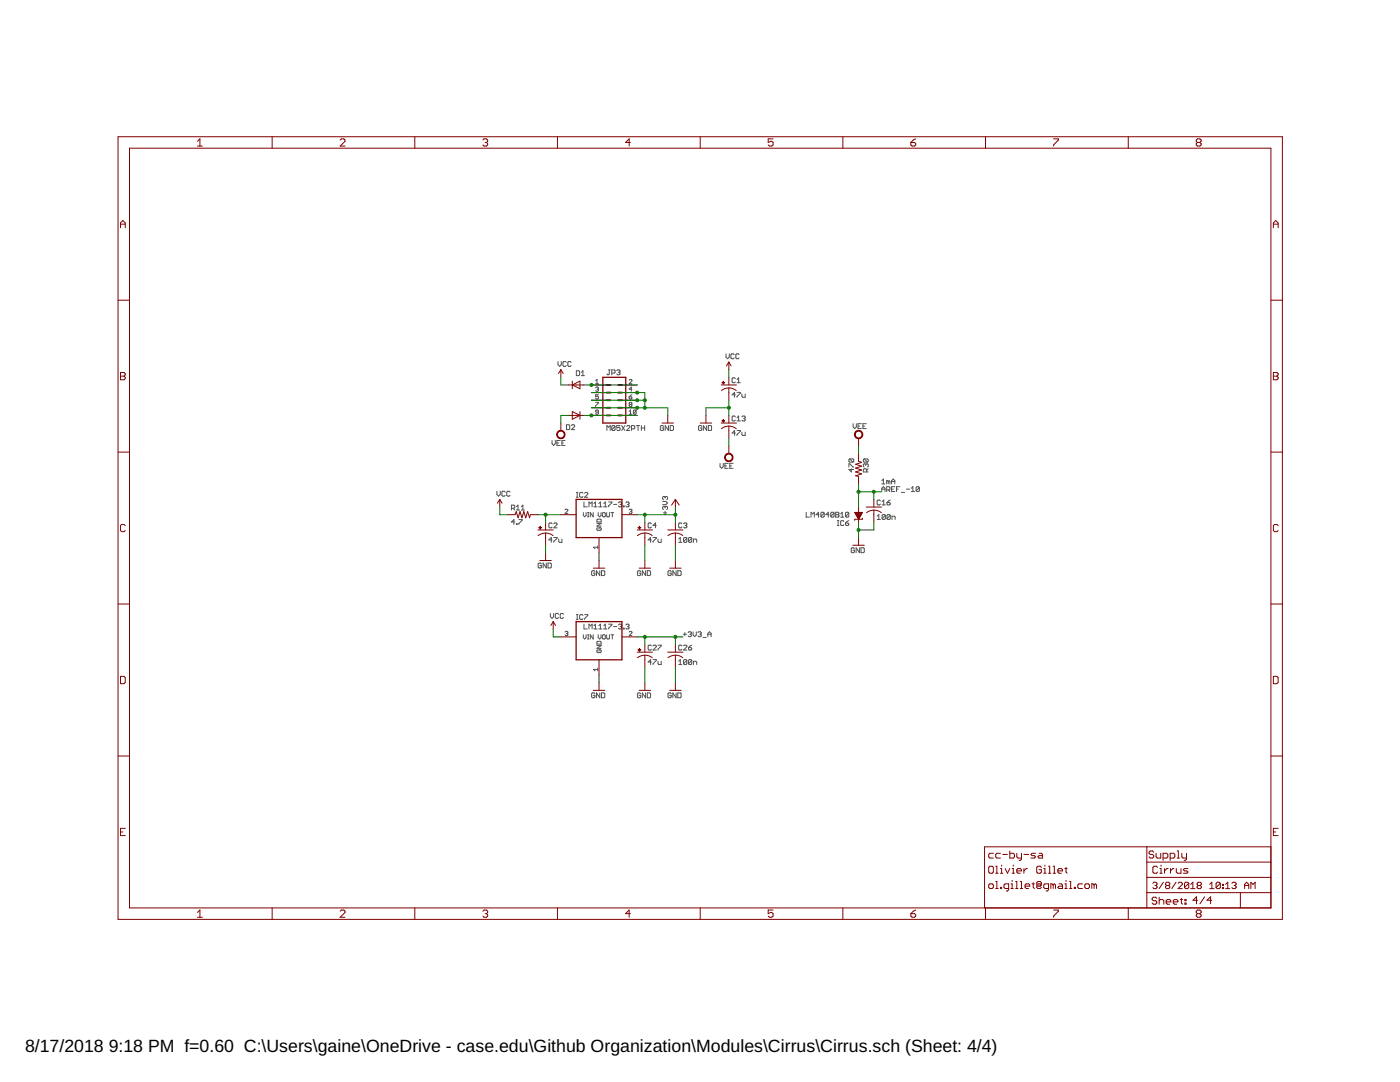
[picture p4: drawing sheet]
<svg xmlns="http://www.w3.org/2000/svg" width="279mm" height="216mm" viewBox="0 0 279 216" stroke-linecap="round" stroke-linejoin="round" font-family="sans-serif">
<defs><g id="words">
<g font-size="3.5">
<text x="5" y="209.9">8/17/2018</text>
<text x="21.7" y="209.9">9:18 PM f=0.60 C:\Users\gaine\OneDrive - case.edu\Github Organization\Modules\Cirrus\Cirrus.sch (Sheet: 4/4)</text>
</g>
</g></defs>
<g fill="none" stroke="#505050" stroke-width=".2">
<path d="M111.4 72.1v.7l.3 .3 .3-.3v-.7M113 72.3l-.2-.2-.4 .2v.6l.1 .2h.3l.2-.2M114 72.3l-.2-.2-.5 .2v.6l.2 .2h.3l.2-.2M115 74h.5l.2 .1v.7l-.2 .2h-.5zM116 75h.6M116 74.3l.3-.3v1M118.9 76.6h.5M118.9 77.4l.4-.2 .1 .2-.1 .3M118.9 76l.2-.3v.9M119.1 77.7h.2M119.3 77.7l.1 .1-.1 .3-.4-.2M119.4 78.8h-.5v.4l.2-.2 .3 .2-.1 .4-.4-.1"/>
<path d="M121.4 73.8h.4M121.6 73.8v.8l-.2 .2-.3-.2M122.1 74.4h.5l.1-.4-.1-.2h-.5v1M123.1 74l.5-.2 .1 .2-.1 .3M123.4 74.3h.2M123.6 74.3l.1 .1-.1 .4h-.3l-.2-.2M125.6 75.9l.1-.2 .4 .2-.5 .7h.5M125.6 79.2h.4l.1 .3-.4 .1zM126.1 78.8l-.5 .4M126.1 77.7h-.5l.4-.5v.9M144.9 70.6v.6l.3 .4 .3-.4v-.6M146.5 70.8l-.1-.2-.5 .2v.6l.1 .2h.4l.1-.2"/>
<path d="M146.7 78.8h-.6l.5-.5v1M146.7 75.6l-.1-.2h-.3l-.2 .2v.6l.2 .2 .4-.2M147.1 78.3h.6l-.6 1M147.1 76.4h.6M147.1 75.7l.3-.3v1M147.5 70.8l-.2-.2-.4 .2v.6l.1 .2h.3l.2-.2M148.1 78.6v.5l.1 .2h.5v-.7M99.2 98v.7l.3 .3 .3-.3v-.7M100.8 98.2l-.2-.2h-.3l-.1 .2v.6l.1 .2 .5-.2M101.8 98.2l-.2-.2h-.3l-.2 .2v.6l.2 .2 .5-.2M110.2 87.9v.6l.3 .4 .3-.4v-.6M111.1 88.4h.4"/>
<path d="M111.8 87.9h-.7v1h.7M112.1 88.4h.4M112.8 87.9h-.7v1h.7M113.1 84.8h.4l.2 .1v.7l-.2 .1h-.4zM114 84.9l.2-.1h.3l.2 .1v.2l-.7 .6h.7M115 99.2h.4M115 98.3h.4M115.2 98.3v.9M116.3 98.4l-.1-.1h-.4l-.1 .1v.7l.1 .1h.4l.1-.1M116.7 98.4l.1-.1h.3l.2 .1v.2l-.6 .6h.6M118.9 80.3h.5l-.5 .8M119.4 82.2h-.4l-.1-.1 .1-.3 .4 .2v.5l-.1 .2-.4-.2"/>
<path d="M121.1 85.9v-1l.3 .4 .4-.4v1M122.7 85.1v.6l-.1 .2-.5-.2M122.7 85.1l-.1-.2h-.3l-.2 .2v.6M122.7 85.1l-.6 .6M123.7 84.9h-.6v.5l.3-.1 .3 .1v.3l-.1 .2-.5-.2M124.1 84.9l.6 1M124.7 84.9l-.6 1M125.1 85.1l.1-.2h.3l.2 .2v.2l-.6 .6h.6M125.6 82.1l.2-.3v.9M125.6 82.7h.5M125.7 80.7l-.1-.1 .1-.3 .4 .1-.1 .3M125.7 80.7l-.1 .1 .1 .3 .4-.1-.1-.3"/>
<path d="M125.7 80.7h.3M126 85.6h.5l.2-.2v-.3l-.2-.2h-.5v1M127 82v.5l-.2 .2-.4-.2M127 82l-.5-.2-.1 .7M127 82l-.6 .5M127 84.9h.7M127.3 84.9v1M128 85.4h.7M128 84.9v1M128.7 84.9v1M132.4 85.1l-.1-.2h-.3l-.2 .2v.6l.5 .2 .1-.2v-.3h-.3M132.7 99.2v.2"/>
<path d="M132.7 99.2l-.1-.1-.4 .1 .2 .5M132.7 99.2l.2-.1 .3 .1v.3l-.1 .2M133.4 84.9v1l-.6-1v1M133.8 84.9h.4l.2 .2v.6l-.2 .2h-.4zM140.1 85.1l-.2-.2h-.3l-.2 .2v.6l.5 .2 .2-.2v-.3h-.4M141 84.9v1l-.6-1v1M141.4 84.9h.5l.1 .2v.6l-.1 .2h-.5zM143.7 92.5v.6l.3 .4 .3-.4v-.6M144.7 93h.3M145.3 92.5h-.6v1h.6M145.6 93h.4M146.3 92.5h-.7v1h.7"/>
<path d="M146.7 86.4h-.6l.5-.5v1M146.7 83.2l-.1-.2h-.3l-.2 .2v.6l.2 .2 .4-.2M147.1 85.9h.6l-.6 1M147.1 83.4l.3-.4v1M147.1 84h.6M148.1 86.2v.5l.1 .2h.5v-.7M148.1 83.2l.1-.2h.4l.1 .2-.1 .3M148.4 83.5h.2M148.6 83.5l.1 .2-.1 .3-.5-.2M169.4 93.2v-.7l1 .7M169.6 91.6l-.2 .1v.4l.2 .1h.6M169.6 91.6h.6l.2 .1v.4l-.2 .1"/>
<path d="M169.6 91.6l.6 .6M169.9 93.5v.7l-.5-.5h1M170.3 84.5v.7l.3 .3 .3-.3v-.7M171.2 85h.4M171.9 84.5h-.7v1h.7M172.2 85h.4M172.5 91.6l-.2 .1v.4l.2 .1h.6M172.5 91.6h.6l.2 .1-.2 .5M172.5 91.6l.6 .6M172.8 92.7l-.2-.2-.3 .2v.3l.2 .2M172.8 92.7l.2-.2 .3 .2-.2 .5M172.8 92.7v.2"/>
<path d="M172.9 84.5h-.7v1h.7M173 94.2v-.5l-.2-.2-.5 .2v.5h1M173.3 93.5l-.3 .4M175.7 99.9l-.2-.1h-.3l-.2 .1v.7l.2 .2h.3l.2-.2M176 95.9l.3-.3v1M176 96.6h.6M176 98.1v-.7l.3-.3 .3 .3v.7M176 97.6h.6M177 97.8h.4l.2-.2v-.3l-.2-.2h-.4v1M177.3 96.1l-.3-.2v.7M177.3 96.1v.5M177.3 96.1l.1-.2 .2 .2v.5"/>
<path d="M177.3 97.8l.3 .3M177.7 99.8l-.7 .5M177.9 96.6v-.7l.4-.3 .3 .3v.7M177.9 96.1h.7M177.9 97.6h.4M178.6 97.1h-.7v1h.7M178.9 97.6h.3M179.6 97.1h-.7v1M179.9 98.3h.7M180.9 97.6h.6M181.9 98.1h.6M181.9 97.4l.3-.3v1"/>
<path d="M183.5 97.3l-.2-.2h-.3l-.2 .2v.6M183.5 97.3v.6l-.2 .2h-.3l-.2-.2M183.5 97.3l-.7 .6M102.1 101.4h.5l.1-.1v-.4l-.1-.1h-.5v1M102.4 101.4l.3 .4M102.7 104.2h-.6l.5-.5v.9M103.1 104.5h.1v.1h-.1zM103.1 101.1l.3-.3v1M103.1 101.8h.6M103.5 103.7h.7l-.7 .9M104 101.8h.7M104 101.1l.4-.3v1"/>
<path d="M108.1 112.5l-.2-.1h-.3l-.2 .1v.7l.2 .1h.3l.2-.1v-.4h-.4M109 112.4v.9l-.6-.9v.9M109.4 112.4h.5l.1 .1v.7l-.1 .1h-.5zM110.2 107.7h-.7l.5-.4v.9M110.2 104.5l-.2-.1h-.3l-.2 .1v.7l.2 .1h.3l.2-.1M110.5 107.3h.7l-.7 .9M110.5 104.5l.2-.1h.3l.2 .1-.7 .8h.7M111.5 107.6v.5l.2 .1h.4v-.6M112.8 101.7l.1-.1 .4 .1-.5 .7h.5M116.4 102.3v.5l.3 .3 .3-.3v-.5M116.5 100.2v.9h.7M117.3 103.1h.2"/>
<path d="M117.3 102.3h.2M117.4 102.3v.8M117.5 101.1v-.9l.4 .3 .3-.3v.9M118.4 102.3v.8l-.6-.8v.8M118.5 100.5l.3-.3v.9M118.5 101.1h.7M118.7 114l-.1-.1h-.4l-.1 .1v.7l.1 .2h.4l.1-.2v-.3h-.3M119.1 103.7l.2-.1h.5l.2 .1v.5h-.9zM119.1 104.4h.9l-.9 .6h.9M119.3 105.3l-.2 .1 .2 .4h.5l.2-.4-.5-.1v.3M119.3 108.9v.6M119.3 109.2h-.9l.3 .3"/>
<path d="M119.4 102.3v.5l.3 .3 .3-.3v-.5M119.5 100.5l.3-.3v.9M119.5 101.1h.6M119.7 113.9v1l-.7-1v1M120 113.9h.5l.2 .1v.7l-.2 .2h-.5zM120.2 102.4l.2-.1 .4 .1v.6l-.2 .1-.4-.1zM120.5 100.5l.3-.3v.9M120.5 101.1h.6M121.1 102.3v.7l.1 .1 .4-.1v-.7M121.5 100.2h.6l-.6 .9M121.9 102.3h.6M122.2 102.3v.8"/>
<path d="M122.4 100.6h.7M123.4 100.3l.2-.1h.3l.2 .1-.2 .3M123.7 100.6h.2M123.9 100.6l.2 .2-.2 .3h-.3l-.2-.1M124.4 101h.2v.1h-.2zM124.9 100.3l.2-.1h.3l.1 .1-.1 .3M125.2 100.6h.2M125.4 100.6l.1 .2-.1 .3h-.3l-.2-.1M125.6 101.7l.4-.1 .1 .1-.1 .3M125.8 102h.2M126 102l.1 .2-.1 .2-.4-.1M127.9 114l-.2-.1h-.3l-.2 .1v.7l.2 .2h.3l.2-.2v-.3h-.4"/>
<path d="M128.8 113.9v1l-.6-1v1M129.2 113.9h.5l.1 .1v.7l-.1 .2h-.5zM130 107.7h-.7l.5-.4v.9M130 104.5l-.2-.1h-.3l-.2 .1v.7l.2 .1h.3l.2-.1M130.3 107.3h.7l-.7 .9M131 104.8h-.7l.5-.4v.9M131.3 107.6v.5l.2 .1h.5v-.6M132.2 100.1h.7l.3 .3-.3 .3h-.7M132.4 102.3h.7M132.7 101.2v.1M132.7 102v.7M132.7 101.2l-.1-.2-.4 .2 .2 .5"/>
<path d="M132.7 101.2l.2-.2 .3 .2v.3l-.1 .2M134 114l-.2-.1h-.3l-.2 .1v.7l.2 .2h.3l.2-.2v-.3h-.4M134.9 113.9v1l-.6-1v1M135.3 113.9h.5l.1 .1v.7l-.1 .2h-.5zM135.4 108.2h.7M135.4 107.6l.4-.3v.9M136.1 104.5l-.2-.1h-.3l-.2 .1v.7l.2 .1h.3l.2-.1M136.4 104.5l.2-.1h.3l.2 .1-.2 .3M136.8 104.8h.1M136.9 104.8l.2 .2-.2 .3h-.3l-.2-.1M137.1 107.4l-.2-.1-.5 .1v.7M137.1 107.4v.7l-.2 .1h-.3l-.2-.1"/>
<path d="M137.1 107.4l-.7 .7M138 107.4l-.1-.1-.5 .1v.7M138 107.4v.7l-.1 .1h-.3l-.2-.1M138 107.4l-.6 .7M138.4 108.2v-.6h.5l.1 .1v.5M160.9 102.2v1h.6M161.9 103.2v-1l.3 .4 .3-.4v1M163.5 102.7h-.6l.4-.5v1M164.5 102.4v.6l-.2 .2-.5-.2M164.5 102.4l-.2-.2h-.3l-.2 .2v.6M164.5 102.4l-.7 .6M165.5 102.7h-.7l.5-.5v1"/>
<path d="M166.5 102.4v.6l-.2 .2-.5-.2M166.5 102.4l-.2-.2h-.3l-.2 .2v.6M166.5 102.4l-.7 .6M166.8 102.2h.5l.1 .2-.1 .3 .1 .3-.1 .2h-.5zM166.8 102.7h.5M167.1 104.9h.3M167.1 103.9h.3M167.3 103.9v1M167.8 103.2h.6M167.8 102.6l.3-.4v1M168.4 104.1l-.1-.2h-.4l-.1 .2v.6l.1 .2 .5-.2M168.7 104.4h.5l.2 .3-.5 .2-.2-.2z"/>
<path d="M169.4 102.4v.6l-.2 .2-.5-.2M169.4 102.4l-.2-.2h-.3l-.2 .2v.6M169.4 102.4l-.7 .6M169.4 103.9l-.7 .5M170.5 109.5l-.1-.2h-.4l-.1 .2v.6l.1 .2h.4l.1-.2v-.3h-.3M171.5 109.3v1l-.6-1v1M171.8 109.3h.5l.2 .2v.6l-.2 .2h-.5zM175 103l.4-.3v1M175 103.7h.7M176 100.8h.7M176 100.1l.4-.3v1M176.7 102.8l-.2-.1-.5 .1v.7"/>
<path d="M176.7 102.8v.7l-.2 .2h-.3l-.2-.2M176.7 102.8l-.7 .7M177 100.3h.5l.2 .3-.2 .2h-.3l-.2-.2zM177.7 102.8l-.2-.1-.5 .1v.7M177.7 102.8v.7l-.2 .2h-.3l-.2-.2M177.7 102.8l-.7 .7M178 103.7v-.7h.5l.1 .2v.5M109.8 122.4v.7l.4 .3 .3-.3v-.7M111.5 122.6l-.2-.2h-.3l-.2 .2v.6l.2 .2h.3l.2-.2M112.5 122.6l-.2-.2h-.3l-.2 .2v.6l.2 .2h.3l.2-.2M112.8 126.1l.4-.1 .1 .1-.1 .3M113.1 126.4h.1"/>
<path d="M113.2 126.4l.1 .2-.1 .2-.4-.1M115 123.6h.4M115 122.6h.4M115.2 122.6v1M116.3 122.8l-.1-.2h-.4l-.1 .2v.6l.1 .2 .5-.2M116.4 126.7v.5l.3 .3 .3-.3v-.5M116.5 124.5v1h.7M116.7 122.6h.6l-.6 1M117.3 127.5h.2M117.3 126.7h.2M117.4 126.7v.8M117.5 125.5v-1l.4 .4 .3-.4v1"/>
<path d="M118.4 126.7v.8l-.6-.8v.8M118.5 125.5h.7M118.5 124.9l.3-.4v1M118.7 138.4l-.1-.1-.5 .1v.7l.1 .1h.4l.1-.1v-.4h-.3M119.1 128.8h.9l-.9 .6h.9M119.3 129.6l-.2 .2 .2 .4h.5l.2-.4-.5-.2v.3M119.3 128h.5l.2 .1v.4h-.9v-.4zM119.3 133.6h-.9l.3 .3M119.3 133.3v.6M119.4 126.7v.5l.3 .3 .3-.3v-.5M119.5 125.5h.6M119.5 124.9l.3-.4v1"/>
<path d="M119.7 138.3v.9l-.7-.9v.9M120 138.3h.5l.2 .1v.7l-.2 .1h-.5zM120.2 126.8l.2-.1 .4 .1v.6l-.2 .1-.4-.1zM120.5 125.5h.6M120.5 124.9l.3-.4v1M121.1 126.7v.7l.1 .1 .4-.1v-.7M121.5 124.5h.6l-.6 1M121.9 126.7h.6M122.2 126.7v.8M122.4 125h.7M123.4 124.7l.2-.2h.3l.2 .2-.2 .3M123.7 125h.2"/>
<path d="M123.9 125l.2 .2-.2 .3-.5-.2M124.4 125.3h.2v.2h-.2zM124.9 124.7l.2-.2h.3l.1 .2-.1 .3M125.2 125h.2M125.4 125l.1 .2-.1 .3-.5-.2M125.6 126.1l.1-.1 .4 .1-.5 .7h.5M127.9 138.4l-.2-.1-.5 .1v.7l.2 .1h.3l.2-.1v-.4h-.4M128.8 138.3v.9l-.6-.9v.9M129.2 138.3h.5l.1 .1v.7l-.1 .1h-.5zM130 132.1h-.7l.5-.5v1M130 128.9l-.2-.2-.5 .2v.6l.2 .2h.3l.2-.2M130.3 128.9l.2-.2 .5 .2v.2l-.7 .6h.7"/>
<path d="M130.3 131.6h.7l-.7 1M131.3 128.7h.7l-.7 1M131.3 132v.4l.2 .2h.5v-.6M134 138.4l-.2-.1-.5 .1v.7l.2 .1h.3l.2-.1v-.4h-.4M134.9 138.3v.9l-.6-.9v.9M135.3 138.3h.5l.1 .1v.7l-.1 .1h-.5zM135.4 132l.4-.4v1M135.4 132.6h.7M136.1 128.9l-.2-.2-.5 .2v.6l.2 .2h.3l.2-.2M136.4 126.6h.6M136.4 128.9l.2-.2 .5 .2v.2l-.7 .6h.7M136.7 126.2v.7"/>
<path d="M137.1 131.8l-.2-.2h-.3l-.2 .2v.6M137.1 131.8l-.7 .6M137.1 131.8v.6l-.2 .2h-.3l-.2-.2M137.3 126.2l.5-.1 .2 .1-.2 .4M137.4 129.2h.5l.1 .3-.1 .2h-.3zM137.7 126.6h.1M137.8 126.6l.2 .1-.2 .3h-.3l-.2-.1M138 131.8l-.1-.2h-.3l-.2 .2v.6M138 131.8v.6l-.1 .2h-.3l-.2-.2M138 131.8l-.6 .6M138 128.7l-.6 .5M138.3 126.1v.6l.3 .3 .4-.3v-.6"/>
<path d="M138.4 132.6v-.6h.5l.1 .1v.5M139.3 126.2l.5-.1 .2 .1-.2 .4M139.6 126.6h.2M139.8 126.6l.2 .1-.2 .3h-.3l-.2-.1M140.3 127.2h.6M141.3 126.6h.6M141.3 127v-.6l.3-.3 .3 .3v.6"/>
</g>
<g fill="none" stroke="#800000" stroke-width=".2">
<path d="M23.6 27.3h232.3v156.2h-232.3zM25.8 29.6h227.8v151.6h-227.8zM39.4 28.2l.5-.5v1.4M39.4 29.1h1M54.3 27.3v2.3M67.9 27.9l.2-.2h.5l.3 .2v.3l-1 .9h1M82.8 27.3v2.3M96.4 27.9l.2-.2h.5l.2 .2v.3l-.2 .2M96.8 28.4h.3M97.1 28.4l.2 .3v.2l-.2 .2h-.5l-.2-.2M111.3 27.3v2.3M125.8 28.4h-1l.8-.7v1.4"/>
<path d="M139.7 27.3v2.3M154.3 27.7h-1v.7l.5-.2h.2l.3 .2v.5l-.3 .2h-.4l-.3-.2M168.2 27.3v2.3M181.8 28.4h.7l.3 .3v.2l-.3 .2h-.5l-.2-.2zM182.8 27.7l-.5 .2-.5 .5M196.7 27.3v2.3M210.3 27.7h.9v.2l-.9 1v.2M225.2 27.3v2.3M239 28.4l-.3-.2v-.3l.3-.2h.5l.2 .2v.3l-.2 .2M239 28.4l-.3 .3v.2l.3 .2h.5l.2-.2v-.2l-.2-.3M239 28.4h.5M23.6 59.9h2.2"/>
<path d="M24 45.4v-.9l.5-.5 .5 .5v.9M24 44.7h1M253.6 59.9h2.3M254.1 44.7h1M254.1 45.4v-.9l.5-.5 .5 .5v.9M24 74.3h.8l.2 .3v.2l-.2 .3 .2 .2v.2l-.2 .3h-.8zM24 75.1h.8M111.9 73.8l.5 .7M111.9 73.8l-.4 .7M111.9 73.8v1.5M113.5 76.8h3M114.2 76.8l1.5-.7v1.5z"/>
<path d="M114.2 76.1v1.5M118 76.8h3.1M118 79.9h3.1M118 78.3h3.1M124.1 76.8h3.1M124.1 79.9h3.1M124.1 78.3h3.1M143.9 76.8h3.1M145.5 77.4l.7 .1 .7 .4M145.5 77.4l-.8 .1-.7 .4M145.5 72.2v1.6M145.5 75.3v1.5"/>
<path d="M145.5 77.4v2.5M145.5 72.2l.4 .8M145.5 72.2l-.5 .8M254.1 74.3h.7l.3 .3v.2l-.3 .3 .3 .2v.2l-.3 .3h-.7zM254.1 75.1h.7M23.6 90.2h2.2M99.7 99.7l.5 .7M99.7 99.7l-.4 .7M99.7 99.7v1.5M111.9 84.4v1.5M113.5 82.9h3M114.2 82.1l1.5 .8-1.5 .8z"/>
<path d="M115.7 82.1v1.6M118 82.9h3.1M118 81.4h3.1M124.1 82.9h3.1M124.1 81.4h3.1M132.1 84.4h2.3M133.3 82.9v1.5M134.8 99.7v1.5M134.8 99.7l.8 1.1M134.8 99.7l-.8 1.1M139.7 84.4h2.3M140.9 82.9v1.5"/>
<path d="M143.9 84.4h3.1M145.5 85l.7 .2 .7 .3M145.5 85l-.8 .2-.7 .3M145.5 82.9v1.5M145.5 85v2.5M145.5 89v1.5M171.3 87.5v1.5M171.3 90.5v1.5l.7 .3-1.2 .3 1.2 .4-1.2 .4 1.2 .4-1.2 .4 1.2 .4-1.2 .3 .5 .2v1.5M174.4 99.7v1.5M253.6 90.2h2.3M25 104.9l-.2-.3h-.5l-.3 .3v1l.3 .2h.5l.2-.2M101.3 102.7h1.5l.2-.6 .4 1.2 .4-1.2 .4 1.2 .3-1.2 .4 1.2 .4-1.2 .4 1.2 .1-.6h1.6"/>
<path d="M107.4 105.7h3M107.7 111.8h2.3M108.9 106.4l.8 .1 .7 .4M108.9 106.4l-.8 .1-.7 .4M108.9 104.2v1.5M108.9 106.4v2.4M108.9 110.3v1.5M111.9 102.7h3.1M118.4 113.4h2.3M119.5 107.3v3M119.5 111.8v1.6M124.1 102.7h3.1"/>
<path d="M127.2 105.7h3M127.6 113.4h2.2M128.7 106.4l.8 .1 .7 .4M128.7 106.4l-.8 .1-.7 .4M128.7 104.2v1.5M128.7 106.4v2.4M128.7 111.8v1.6M133.3 105.7h3M133.6 113.4h2.3M134.8 106.4l.8 .1 .7 .4M134.8 106.4l-.8 .1-.7 .4M134.8 104.2v1.5"/>
<path d="M134.8 106.4v2.4M134.8 111.8v1.6M170.2 108.8h2.3M170.6 102.3h1.5l-.8 1.3zM170.7 102.4h1.3M170.7 102.5h1.3M170.8 102.6h1.1M170.9 102.7h1M170.9 102.8h.9M171 103h.7M171.1 103.1h.5M171.1 103.2h.5"/>
<path d="M171.2 103.3h.3M171.3 103.5h.1M171.3 103.6h.1M171.3 101.2v3M171.3 107.3v1.5M172.1 103.4v.2h-1.5v.2M172.9 101.2h3M174.4 101.8l.8 .1 .7 .4M174.4 101.8l-.8 .1-.7 .4M174.4 101.8v2.4M255.1 104.9l-.3-.3h-.4l-.3 .3v1l.3 .2h.4l.3-.2M23.6 120.5h2.2"/>
<path d="M24 135h.8l.2 .2v1l-.2 .2h-.8zM110.4 124l.5 .8M110.4 124l-.5 .8M110.4 124v1.6M111.9 127.1h3.1M118.4 137.8h2.3M119.5 131.7v3M119.5 136.2v1.6M124.1 127.1h3.1M127.2 130.1h3M127.2 131.2l.7-.3 .8-.2v2.5M127.6 137.8h2.2"/>
<path d="M128.7 130.7l.8 .2 .7 .3M128.7 128.6v1.5M128.7 136.2v1.6M133.3 130.1h3M133.3 131.2l.7-.3 .8-.2v2.5M133.6 137.8h2.3M134.8 130.7l.8 .2 .7 .3M134.8 128.6v1.5M134.8 136.2v1.6M253.6 120.5h2.3M254.1 135h.7l.3 .2v1l-.3 .2h-.7zM23.6 150.9h2.2"/>
<path d="M253.6 150.9h2.3M24 166h.5M25 165.3h-1v1.4h1M197.5 172.8h.5l.2 .3v.9l-.2 .2h-.5l-.2-.2v-.9zM197.5 176.4h.5l.2 .2v.5l-.2 .2h-.5l-.2-.2v-.5zM198.2 170.3h-.7l-.2 .2v.5l.2 .2h.7M198.7 172.8h.2v1.4M198.7 174.2h.5M198.7 175.9h.2v1.4M198.7 177.3h.5M199.7 170.3h-.8l-.2 .2v.5l.2 .2h.8M199.7 174.2h.4"/>
<path d="M199.7 173.3h.2v.9M199.7 177.1h.2v.2h-.2zM199.9 172.6v.2M200.1 170.5h1M200.6 173.3l.5 .9 .4-.9M201.3 177.3h-.7l-.2-.2v-.5l.2-.2h.7v1.1l-.2 .3h-.3M201.5 169.8v1.4h.7l.3-.2v-.5l-.3-.2h-.7M201.8 177.3h.4M201.8 176.4h.2v.9M202 174.2h.5M202 173.3h.2v.9M202 175.7v.2"/>
<path d="M202.2 172.6v.2M202.7 175.9h.2v1.4M202.7 177.3h.5M202.9 170.3v.7l.3 .2h.7M202.9 173.8h1v-.3l-.3-.2h-.4l-.3 .2v.5l.3 .2h.4M203.6 175.9h.3v1.4M203.6 177.3h.5M203.9 170.3v1.1l-.3 .3h-.2M204.3 170.5h1M204.3 173.3v.9M204.6 176.8h.9v-.2l-.2-.2h-.5l-.2 .2v.5l.2 .2h.5M205 173.3h-.2l-.5 .5"/>
<path d="M206 176.4h.4M206.2 176.1v1l.2 .2M206.7 170.3h-.7l-.3 .2 .3 .2h.4l.3 .3-.3 .2h-.7M207.1 176.4h.5v.4h-.5zM207.4 170.3h.4l.3 .2v.7h-.7l-.3-.2 .3-.3h.7M207.6 176.8l.2-.2v-.5l-.2-.2h-.5l-.2 .2v1l.2 .2h.5l.2-.2M207.8 173.1l-.2-.3h-.5l-.2 .3v.9l.2 .2h.5l.2-.2v-.5h-.4M208.3 174.2h.5M208.3 173.3h.2v.9M208.5 172.6v.2M209.3 172.8h.2v1.4M209.3 174.2h.4"/>
<path d="M209.3 177.3h-.8l-.2-.2v-.5l.2-.2h.8v1.1l-.3 .3h-.2M210.2 172.8h.2v1.4M210.2 174.2h.5M210.2 176.6l-.2-.2h-.3v.9M210.2 176.6l.2-.2 .3 .2v.7M210.2 176.6v.7M211.1 173.8h.9v-.3l-.2-.2h-.5l-.2 .2v.5l.2 .2h.5M211.3 176.4h.5l.2 .2v.7h-.7l-.2-.2 .2-.3h.7M212.5 173.3h.5M212.5 176.4h.2v.9M212.5 177.3h.5M212.7 173.1v.9l.3 .2"/>
<path d="M212.7 175.7v.2M213.4 177.3h.5M213.4 175.9h.3v1.4M214.4 177.1h.2v.2h-.2zM216 176.4h-.7l-.2 .2v.5l.2 .2h.7M216.5 176.6l.2-.2h.5l.2 .2v.5l-.2 .2h-.5l-.2-.2zM218.4 176.6l-.3-.2h-.2v.9M218.4 176.6v.7M218.4 176.6l.2-.2 .2 .2v.7M228.9 178.1h24.7M228.9 169v12.2M228.9 175.1h24.7"/>
<path d="M228.9 172h24.7M230.1 176.3l.2-.3h.4l.2 .3-.2 .4M230.3 170l-.3-.2h-.4l-.3 .2v.3l.3 .2h.4l.3 .2v.3l-.3 .2h-.4l-.3-.2M230.5 176.7h.2M230.7 176.7l.2 .2-.2 .4h-.4l-.2-.2M230.7 170.3v.7l.2 .2h.7v-.9M230.9 179.3l-.3-.3h-.4l-.3 .3v.2l.3 .2h.4l.3 .3v.2l-.3 .2h-.4l-.3-.2M231 173.1l-.2-.3h-.5l-.2 .3v.9l.2 .2h.5l.2-.2M231.3 179.7l.3-.2h.4l.3 .2v.7M231.3 179v1.4M231.5 174.2h.4M231.5 173.3h.2v.9"/>
<path d="M231.7 172.6v.2M232.1 171.2h.7l.3-.2v-.5l-.3-.2h-.7v1.4M232.2 176l-.9 1.3M232.4 173.3v.9M232.7 180h1v-.3l-.3-.2h-.4l-.3 .2v.5l.3 .2h.4M232.8 176.7l-.2-.2 .2-.5h.4l.2 .3-.2 .4M232.8 176.7h.4M232.8 176.7l-.2 .2 .2 .4h.4l.2-.2-.2-.4M233.1 173.3h-.2l-.5 .5M233.5 171.2h.7l.3-.2v-.5l-.3-.2h-.7v1.4M233.6 173.3v.9M234.1 180h1v-.3l-.3-.2h-.4l-.3 .2v.5l.3 .2h.4"/>
<path d="M234.3 173.3h-.2l-.5 .5M234.7 176l-.9 1.3M234.8 173.3v.7l.2 .2h.7v-.9M234.9 171.2h.5M234.9 169.8h.3v1.4M235.1 176.3l.2-.3h.5l.2 .3v.2l-.9 .8h.9M235.5 179.5h.5M235.8 179.3v.9l.2 .2M235.9 170.3v.7l.2 .2h.7M236.5 179.5h.2v.2h-.2zM236.8 170.3v1.1l-.2 .3h-.3M237.1 173.3h-.7l-.2 .2 .2 .3h.5l.2 .2-.2 .2h-.7"/>
<path d="M237.2 176.3l-.2-.3h-.4l-.2 .3v.8M237.2 176.3v.8l-.2 .2h-.4l-.2-.2M237.2 176.3l-.8 .8M237.6 177.3h.9M237.6 176.5l.5-.5v1.3M239 179.6h-.9l.7-.7v1.4M239.1 176.7l-.2-.2 .2-.5h.4l.3 .3-.3 .4M239.1 176.7h.4M239.1 176.7l-.2 .2 .2 .4h.4l.3-.2-.3-.4M240.4 178.9l-.9 1.4M241.4 177.3h.9M241.4 176.5l.5-.5v1.3"/>
<path d="M241.8 179.6h-.9l.7-.7v1.4M243.5 176.3l-.2-.3h-.4l-.2 .3v.8M243.5 176.3v.8l-.2 .2h-.4l-.2-.2M243.5 176.3l-.8 .8M244 176.5h.2v.2h-.2zM244 177.1h.2v.2h-.2zM244.6 177.3h.8M244.6 176.5l.4-.5v1.3M245.9 176.3l.2-.3h.4l.2 .3-.2 .4M246.3 176.7h.2M246.5 176.7l.2 .2-.2 .4h-.4l-.2-.2M247.5 178.1v3.1"/>
<path d="M248.4 176.7h.8M248.4 177.3v-.8l.4-.5 .4 .5v.8M249.6 177.3v-1.3l.5 .5 .4-.5v1.3M253.6 169h-57.1v12.2M254.1 166h.5M255.1 165.3h-1v1.4h1M39.4 182.1l.5-.5v1.4M39.4 183h1M54.3 181.2v2.3M67.9 181.8l.2-.2h.5l.3 .2v.3l-1 .9h1M82.8 181.2v2.3M96.4 181.8l.2-.2h.5l.2 .2v.3l-.2 .2"/>
<path d="M96.8 182.3h.3M97.1 182.3l.2 .3v.2l-.2 .2h-.5l-.2-.2M111.3 181.2v2.3M125.8 182.3h-1l.8-.7v1.4M139.7 181.2v2.3M154.3 181.6h-1v.7l.5-.2h.2l.3 .2v.5l-.3 .2h-.4l-.3-.2M168.2 181.2v2.3M181.8 182.3h.7l.3 .3v.2l-.3 .2h-.5l-.2-.2zM182.8 181.6l-.5 .2-.5 .5M196.7 181.2v2.3M210.3 181.6h.9v.2l-.9 1v.2M225.2 181.2v2.3"/>
<path d="M236.5 180.2h.2v.2h-.2zM239 182.3l-.3 .3v.2l.3 .2h.5l.2-.2v-.2l-.2-.3M239 182.3l-.3-.2v-.3l.3-.2h.5l.2 .2v.3l-.2 .2M239 182.3h.5"/>
</g>
<g fill="#800000" stroke="#800000" stroke-width=".2">
<path d="M170.7 86.2a.84 .84 0 0 1 1.3 0 .84 .84 0 0 1-.4 1.3 .84 .84 0 0 1-1.1-.8h.2a.68 .68 0 0 1 .9-.6 .68 .68 0 0 1 .2 1.1 .68 .68 0 0 1-1.1-.3v-.2h-.2z" fill-rule="evenodd"/>
<path d="M111.3 86.2a.84 .84 0 0 1 1.3 .1 .84 .84 0 0 1-.4 1.2 .84 .84 0 0 1-1.1-.8h.2a.69 .69 0 0 1 1-.6 .69 .69 0 0 1 .1 1.2 .69 .69 0 0 1-1.1-.4v-.2h-.2z" fill-rule="evenodd"/>
<path d="M144.8 90.8a.84 .84 0 0 1 1.3 0 .84 .84 0 0 1-.4 1.3 .84 .84 0 0 1-1.1-.8h.2a.69 .69 0 0 1 .9-.7 .69 .69 0 0 1 .2 1.2 .69 .69 0 0 1-1.1-.3v-.2h-.2z" fill-rule="evenodd"/>
</g>
<g fill="#800000" stroke="#800000" stroke-width=".2">
<path d="M144.1 76.3l.5 .1z"/>
<path d="M144.3 76.1l.1 .5z"/>
<path d="M144.1 83.9l.5 .1z"/>
<path d="M144.3 83.7l.1 .6z"/>
<path d="M127.3 105.3h.6z"/>
<path d="M127.6 105l.1 .6z"/>
<path d="M127.3 129.6l.6 .1z"/>
<path d="M127.6 129.4l.1 .6z"/>
<path d="M107.5 105.3h.6z"/>
<path d="M107.8 105v.6z"/>
</g>
<path d="M120.3 75.3h4.6v9.1h-4.6zM115 99.7h9.1v7.6h-9.1zM115 124h9.1v7.7h-9.1z" fill="none" stroke="#800000" stroke-width=".25"/>
<path d="M121.1 79.9h.7M121.1 76.8h.7M121.1 78.3h.7M123.4 79.9h.7M123.4 76.8h.7M123.4 78.3h.7M121.1 81.4h.7M121.1 82.9h.7M123.4 81.4h.7M123.4 82.9h.7" fill="none" stroke="#800000" stroke-width=".38"/>
<g fill="none" stroke="#008000" stroke-width=".2">
<path d="M111.9 75.3v1.5h1.6M116.5 76.8h10.7M118 78.3h10.7v3.1M118 79.9h10.7M145.5 73.8v1.5M145.5 79.9v3M113.5 82.9h-1.6v1.5M116.5 82.9h10.7M118 81.4h15.3v1.5M145.5 81.4h-4.6v1.5M145.5 87.5v1.5M171.3 89v1.5"/>
<path d="M171.3 96.6v4.6M171.3 98.1h4.6M174.4 98.1v1.6M99.7 101.2v1.5h1.6M107.4 102.7h4.5M108.9 102.7v1.5M108.9 108.8v1.5M119.5 110.3v1.5M127.2 102.7h7.6M128.7 102.7v1.5M128.7 108.8v3M134.8 101.2v3"/>
<path d="M134.8 108.8v3M171.3 104.2v3.1M174.4 104.2v1.5h-3.1M110.4 125.6v1.5h1.5M119.5 134.7v1.5M127.2 127.1h9.1M128.7 127.1v1.5M128.7 133.2v3M134.8 127.1v1.5M134.8 133.2v3"/>
</g>
<g fill="#008000" stroke="#008000" stroke-width=".2">
<circle cx="171.3" cy="105.7" r=".3"/>
<circle cx="128.7" cy="79.9" r=".3"/>
<circle cx="128.7" cy="81.4" r=".3"/>
<circle cx="127.2" cy="81.4" r=".3"/>
<circle cx="127.2" cy="79.9" r=".3"/>
<circle cx="127.2" cy="78.3" r=".3"/>
<circle cx="145.5" cy="81.4" r=".3"/>
<circle cx="174.4" cy="98.1" r=".3"/>
<circle cx="171.3" cy="98.1" r=".3"/>
<circle cx="118" cy="76.8" r=".3"/>
<circle cx="118" cy="82.9" r=".3"/>
<circle cx="134.8" cy="102.7" r=".3"/>
<circle cx="128.7" cy="102.7" r=".3"/>
<circle cx="128.7" cy="127.1" r=".3"/>
<circle cx="134.8" cy="127.1" r=".3"/>
<circle cx="108.9" cy="102.7" r=".3"/>
</g>
<use href="#words"/>
</svg>
